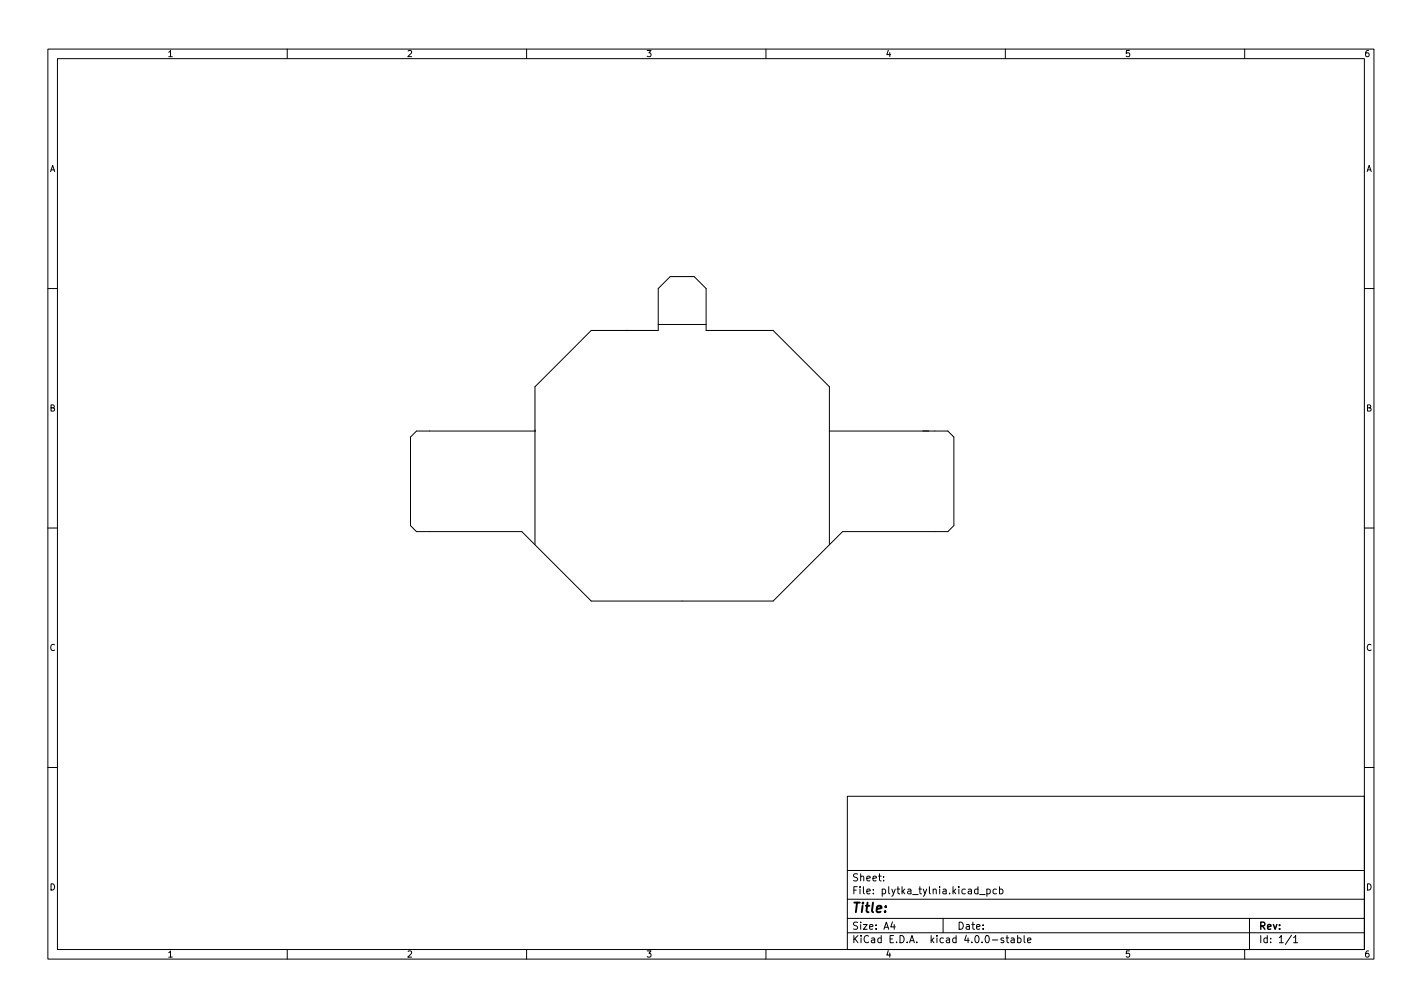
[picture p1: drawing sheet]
<svg xmlns="http://www.w3.org/2000/svg" width="297mm" height="210mm" viewBox="0 0 297 210" stroke-linecap="round" stroke-linejoin="round" font-family="sans-serif">
<defs><g id="words">
<text font-size="2.8" x="178" y="190.6">Title:</text>
<g font-size="2.1">
<text x="178" y="184">Sheet:</text>
<text x="178" y="186.7">File: plytka_tylnia.kicad_pcb</text>
<text x="178" y="196.9">KiCad E.D.A. kicad 4.0.0-stable</text>
<text x="178" y="194.1">Size: A4</text>
<text x="200" y="194.1">Date:</text>
<text x="263" y="194.1">Rev:</text>
<text x="263" y="196.9">Id: 1/1</text>
</g>
<g font-size="1.8">
<text x="35" y="11.9">1</text>
<text x="85" y="11.9">2</text>
<text x="135" y="11.9">3</text>
<text x="185" y="11.9">4</text>
<text x="235" y="11.9">5</text>
<text x="285" y="11.9">6</text>
<text x="10.3" y="35.9">A</text>
<text x="285.3" y="35.9">A</text>
<text x="10.3" y="85.9">B</text>
<text x="285.3" y="85.9">B</text>
<text x="10.3" y="135.9">C</text>
<text x="285.3" y="135.9">C</text>
<text x="10.3" y="185.9">D</text>
<text x="285.3" y="185.9">D</text>
<text x="35" y="199.9">1</text>
<text x="85" y="199.9">2</text>
<text x="135" y="199.9">3</text>
<text x="185" y="199.9">4</text>
<text x="235" y="199.9">5</text>
<text x="285" y="199.9">6</text>
</g>
</g></defs>
<g fill="none" stroke="#000" stroke-width=".21">
<path d="M10 10.2h277v190.1h-277zM12 12.2h273v186.1h-273zM60 10.2v2M110 10.2v2M160 10.2v2M210 10.2v2M260 10.2v2M10 60.2h2M137.5 67.7h10M285 60.2h2M111.8 90h-24.8l-1.3 1.2v18.5l1.3 1.3h22l14.5 14.5h38l14.5-14.5h22l1.3-1.3v-18.5l-1.3-1.2h-24.7M111.8 89.9v.1"/>
<path d="M10 110.2h2M111.8 113.7v-33l11.7-11.7h14v-8.8l2.5-2.5h5l2.5 2.5v8.8h14l11.8 11.7v33M285 110.2h2M10 160.2h2M177 166.3h108v32h-108zM285 160.2h2M60 198.3v2M110 198.3v2M160 198.3v2M177 194.8h108M177 191.8h108M177 187.8h108"/>
<path d="M177 181.8h108M184.6 183.8v.1M184.6 183v.1M186.4 192.5l-.3 1h.9M186.8 193v1M197 191.8v3M204.6 186.8h1.2M206.1 185.7l.5-.1 .3 .3-.2 .7h-.6M206.1 185.6v1.5M208.1 185.7l-.4-.1-.3 .3 .2 .7h.5M208.8 185.7l.4-.1 .3 .3-.1 .7h-.6M208.8 185.1v1.5"/>
<path d="M209.6 195.9l-.3-.1-.2 .2v.3l.5 .1v.4h-.5M210 198.3v2M210.1 195.8h.6M210.4 195.3v1.3l.3 .2M211.2 195.9h.6l.1 .9M211.9 196.2l-.5 .1-.3 .2 .3 .3h.5M212.6 195.9l.4-.1 .3 .3-.2 .7h-.5M212.6 195.3v1.5M213.9 195.3v1.3l.2 .2M214.6 196.3l.8-.1-.1-.3-.4-.1-.3 .2 .1 .8h.6M260 198.3v2M261 191.8v6.5"/>
<path d="M269.8 195.3l-1.3 1.9M270.2 195.8l.4-.5v1.5M270.2 196.8h.9"/>
</g>
<use href="#words"/>
</svg>
